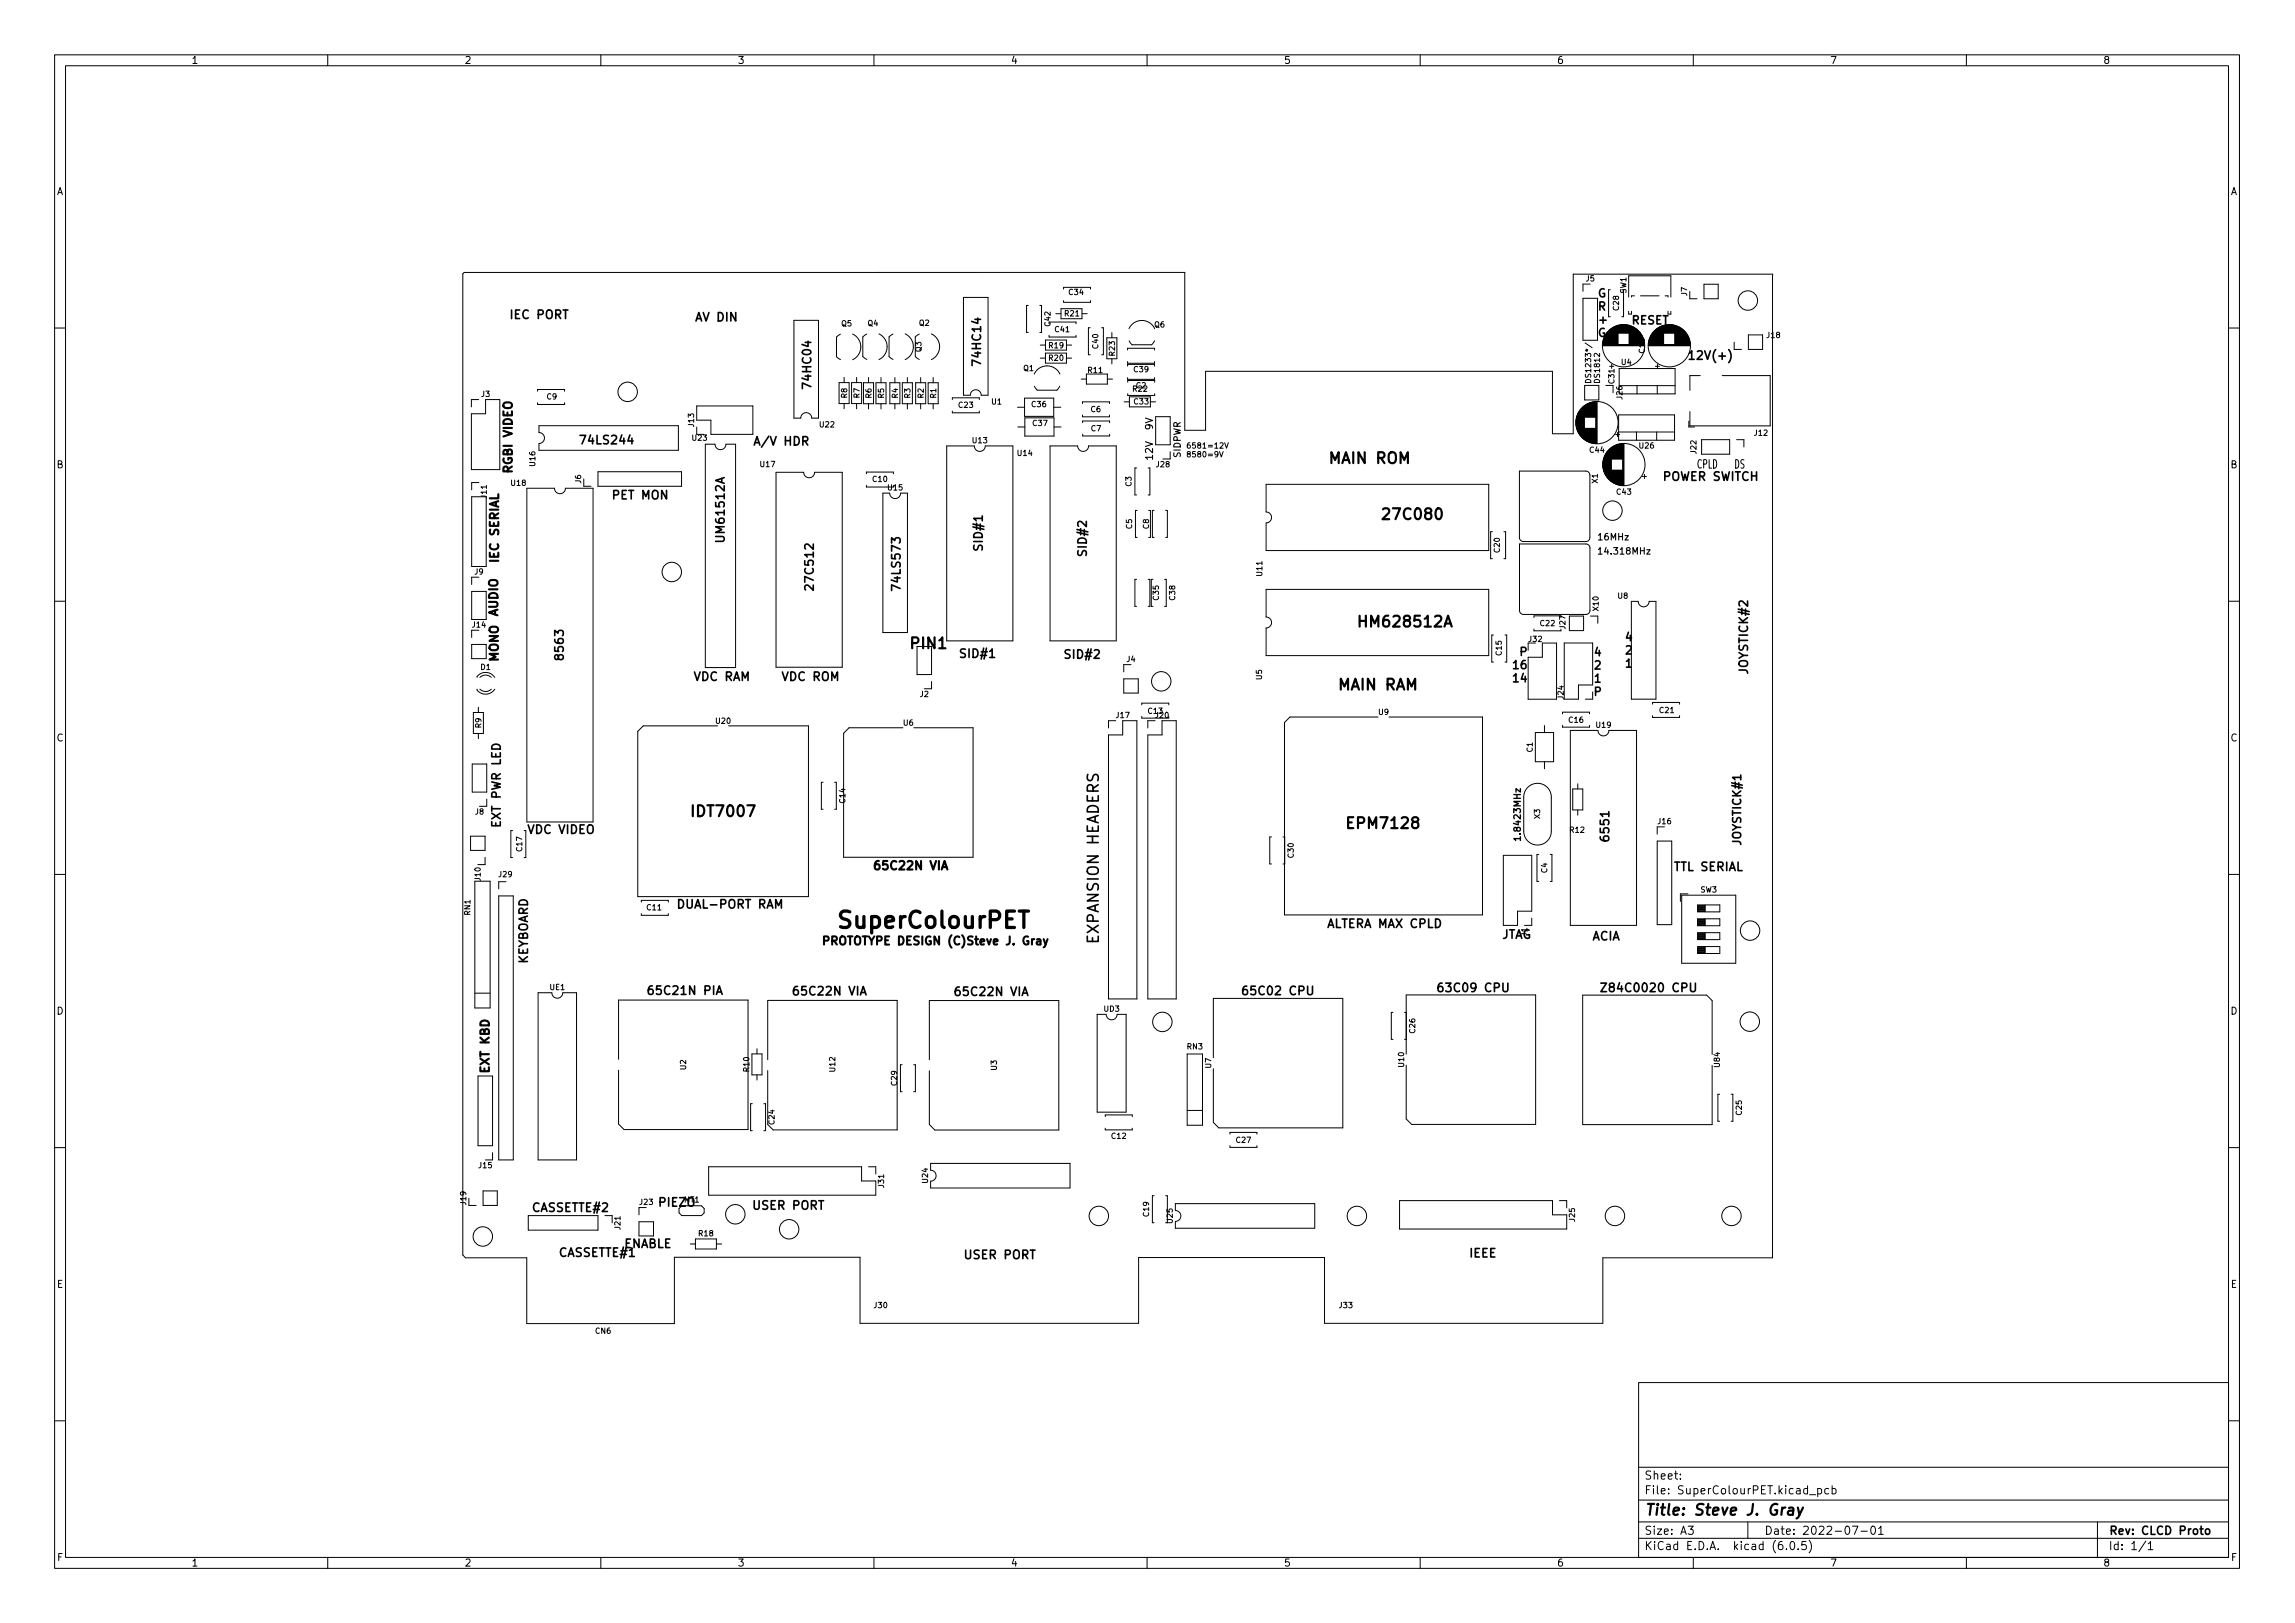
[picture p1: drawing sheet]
<svg xmlns="http://www.w3.org/2000/svg" width="420mm" height="297mm" viewBox="0 0 420 297" stroke-linecap="round" stroke-linejoin="round" font-family="sans-serif">
<defs><g id="words">
<text font-size="4.2" x="154.2" y="169.9">SuperColourPET</text>
<g font-size="2.8">
<text x="243.6" y="84.9">MAIN ROM</text>
<text x="253.7" y="95.1">27C080</text>
<text x="166.9" y="118.7">PIN1</text>
<text x="249.4" y="114.8">HM628512A</text>
<text x="245.2" y="126.3">MAIN RAM</text>
<text x="127.1" y="149.5">IDT7007</text>
<text x="247.1" y="151.7">EPM7128</text>
<text x="201.2" y="172.5" transform="rotate(-90 201.2 172.5)">EXPANSION HEADERS</text>
<text x="301" y="277.3">Title: Steve J. Gray</text>
</g>
<g font-size="2.2">
<text x="93.6" y="58.4">IEC PORT</text>
<text x="127.5" y="58.8">AV DIN</text>
<text x="309.8" y="65.8">12V(+)</text>
<text x="148.5" y="70.8" transform="rotate(-90 148.5 70.8)">74HC04</text>
<text x="179.6" y="66.6" transform="rotate(-90 179.6 66.6)">74HC14</text>
<text x="106.6" y="81.3">74LS244</text>
<text x="138.6" y="81.5">A/V HDR</text>
<text x="93.8" y="86.4" transform="rotate(-90 93.8 86.4)">RGBI VIDEO</text>
<text x="304.5" y="88">POWER SWITCH</text>
<text x="310.6" y="85.8">CPLD</text>
<text x="112.2" y="91.4">PET MON</text>
<text x="132.7" y="98.9" transform="rotate(-90 132.7 98.9)">UM61512A</text>
<text x="179.9" y="100.6" transform="rotate(-90 179.9 100.6)">SID#1</text>
<text x="199" y="101.6" transform="rotate(-90 199 101.6)">SID#2</text>
<text x="91.3" y="102.8" transform="rotate(-90 91.3 102.8)">IEC SERIAL</text>
<text x="149" y="107.6" transform="rotate(-90 149 107.6)">27C512</text>
<text x="164.9" y="107.6" transform="rotate(-90 164.9 107.6)">74LS573</text>
<text x="91.2" y="112.8" transform="rotate(-90 91.2 112.8)">AUDIO</text>
<text x="91.3" y="121.1" transform="rotate(-90 91.3 121.1)">MONO</text>
<text x="103.2" y="120.5" transform="rotate(-90 103.2 120.5)">8563</text>
<text x="127.1" y="124.6">VDC RAM</text>
<text x="143.3" y="124.6">VDC ROM</text>
<text x="175.9" y="120.4">SID#1</text>
<text x="195.1" y="120.6">SID#2</text>
<text x="320" y="123.2" transform="rotate(-90 320 123.2)">JOYSTICK#2</text>
<text x="91.7" y="151.1" transform="rotate(-90 91.7 151.1)">EXT PWR LED</text>
<text x="96.7" y="152.6">VDC VIDEO</text>
<text x="294.6" y="153.6" transform="rotate(-90 294.6 153.6)">6551</text>
<text x="160.6" y="159.2">65C22N VIA</text>
<text x="306.5" y="159.4">TTL SERIAL</text>
<text x="124.5" y="166.3">DUAL-PORT RAM</text>
<text x="243.1" y="169.8">ALTERA MAX CPLD</text>
<text x="274.8" y="171.8">JTAG</text>
<text x="291.4" y="172.1">ACIA</text>
<text x="96.6" y="176.6" transform="rotate(-90 96.6 176.6)">KEYBOARD</text>
<text x="119.3" y="182.1">65C21N PIA</text>
<text x="145.7" y="182.2">65C22N VIA</text>
<text x="175.4" y="182.3">65C22N VIA</text>
<text x="228.1" y="182.1">65C02 CPU</text>
<text x="263.9" y="181.6">63C09 CPU</text>
<text x="294.1" y="181.6">Z84C0020 CPU</text>
<text x="89.6" y="196.2" transform="rotate(-90 89.6 196.2)">EXT KBD</text>
<text x="97.4" y="221.8">CASSETTE#2</text>
<text x="120.6" y="220.8">PIEZO</text>
<text x="138" y="221.4">USER PORT</text>
<text x="102.4" y="230">CASSETTE#1</text>
<text x="114.2" y="228.4">ENABLE</text>
<text x="176.7" y="230.4">USER PORT</text>
<text x="269" y="230.1">IEEE</text>
</g>
<g font-size="2.1">
<text x="292.4" y="54.4">G</text>
<text x="292.4" y="56.8">R</text>
<text x="292.4" y="59.2">+</text>
<text x="298.6" y="59.4">RESET</text>
<text x="292.4" y="61.7">G</text>
<text x="297.6" y="117.3">4</text>
<text x="297.6" y="119.8">2</text>
<text x="277.5" y="122.5">16</text>
<text x="277.5" y="124.9">14</text>
<text x="278.5" y="120">P</text>
<text x="291.9" y="120.1">4</text>
<text x="291.9" y="122.5">2</text>
<text x="291.9" y="124.9">1</text>
<text x="297.6" y="122.2">1</text>
<text x="291.8" y="127.3">P</text>
<text x="318.8" y="154.6" transform="rotate(-90 318.8 154.6)">JOYSTICK#1</text>
<text x="152.1" y="172.9">PROTOTYPE DESIGN (C)Steve J. Gray</text>
<text x="301" y="273.5">File: SuperColourPET.kicad_pcb</text>
<text x="301" y="270.8">Sheet:</text>
<text x="301" y="280.9">Size: A3</text>
<text x="323" y="280.9">Date: 2022-07-01</text>
<text x="386" y="280.9">Rev: CLCD Proto</text>
<text x="301" y="283.7">KiCad E.D.A. kicad (6.0.5)</text>
<text x="386" y="283.7">Id: 1/1</text>
</g>
<g font-size="1.8">
<text x="35" y="11.7">1</text>
<text x="85" y="11.7">2</text>
<text x="135" y="11.7">3</text>
<text x="185" y="11.7">4</text>
<text x="235" y="11.7">5</text>
<text x="285" y="11.7">6</text>
<text x="335" y="11.7">7</text>
<text x="385" y="11.7">8</text>
<text x="10.3" y="35.7">A</text>
<text x="408.3" y="35.7">A</text>
<text x="211.1" y="83.6" transform="rotate(-90 211.1 83.6)">12V 9V</text>
<text x="10.3" y="85.7">B</text>
<text x="408.3" y="85.7">B</text>
<text x="10.3" y="135.7">C</text>
<text x="408.3" y="135.7">C</text>
<text x="10.3" y="185.7">D</text>
<text x="408.3" y="185.7">D</text>
<text x="10.4" y="235.7">E</text>
<text x="408.4" y="235.7">E</text>
<text x="10.4" y="285.7">F</text>
<text x="35" y="286.7">1</text>
<text x="85" y="286.7">2</text>
<text x="135" y="286.7">3</text>
<text x="185" y="286.7">4</text>
<text x="235" y="286.7">5</text>
<text x="285" y="286.7">6</text>
<text x="335" y="286.7">7</text>
<text x="385" y="286.7">8</text>
<text x="408.4" y="285.7">F</text>
</g>
<g font-size="1.7">
<text x="216.1" y="83.8" transform="rotate(-90 216.1 83.8)">SIDPWR</text>
<text x="292.7" y="98.9">16MHz</text>
<text x="293.1" y="101.5">14.318MHz</text>
<text x="278.4" y="153.4" transform="rotate(-90 278.4 153.4)">1.8423MHz</text>
</g>
<g font-size="1.4">
<text x="195.7" y="54">C34</text>
<text x="290.4" y="51.5">J5</text>
<text x="297.7" y="53.7" transform="rotate(-90 297.7 53.7)">SW1</text>
<text x="154.1" y="59.7">Q5</text>
<text x="158.9" y="59.7">Q4</text>
<text x="168.3" y="59.6">Q2</text>
<text x="192.3" y="59.6" transform="rotate(-90 192.3 59.6)">C42</text>
<text x="195" y="57.9">R21</text>
<text x="211.4" y="59.9">Q6</text>
<text x="296.4" y="56.8" transform="rotate(-90 296.4 56.8)">C28</text>
<text x="308.9" y="54.1" transform="rotate(-90 308.9 54.1)">J7</text>
<text x="168.7" y="64.4" transform="rotate(-90 168.7 64.4)">Q3</text>
<text x="192.1" y="63.7">R19</text>
<text x="193.2" y="60.8">C41</text>
<text x="201.1" y="63.7" transform="rotate(-90 201.1 63.7)">C40</text>
<text x="204.1" y="65.1" transform="rotate(-90 204.1 65.1)">R23</text>
<text x="301.1" y="64.6" transform="rotate(-90 301.1 64.6)">C18</text>
<text x="323.5" y="61.9">J18</text>
<text x="187.4" y="67.9">Q1</text>
<text x="192.1" y="66">R20</text>
<text x="199.2" y="68.3">R11</text>
<text x="207.4" y="71.7">R22</text>
<text x="207.6" y="68.1">C39</text>
<text x="208" y="71.1">C2</text>
<text x="291.3" y="70.3" transform="rotate(-90 291.3 70.3)">DS1233*/</text>
<text x="292.9" y="70.3" transform="rotate(-90 292.9 70.3)">DS1812</text>
<text x="295.5" y="70.1" transform="rotate(-90 295.5 70.1)">C31</text>
<text x="296.8" y="66.8">U4</text>
<text x="88.1" y="72.6">J3</text>
<text x="100.1" y="73.1">C9</text>
<text x="155.1" y="72.8" transform="rotate(-90 155.1 72.8)">R8</text>
<text x="157.4" y="72.8" transform="rotate(-90 157.4 72.8)">R7</text>
<text x="159.5" y="72.9" transform="rotate(-90 159.5 72.9)">R6</text>
<text x="161.8" y="72.9" transform="rotate(-90 161.8 72.9)">R5</text>
<text x="164.4" y="72.9" transform="rotate(-90 164.4 72.9)">R4</text>
<text x="166.7" y="72.9" transform="rotate(-90 166.7 72.9)">R3</text>
<text x="169.1" y="72.9" transform="rotate(-90 169.1 72.9)">R2</text>
<text x="171.4" y="72.9" transform="rotate(-90 171.4 72.9)">R1</text>
<text x="175.5" y="74.6">C23</text>
<text x="181.6" y="74">U1</text>
<text x="188.9" y="74.5">C36</text>
<text x="189.1" y="78">C37</text>
<text x="199.7" y="75.4">C6</text>
<text x="207.7" y="74">C33</text>
<text x="297" y="73" transform="rotate(-90 297 73)">J26</text>
<text x="126.8" y="80.6">U23</text>
<text x="127" y="78.1" transform="rotate(-90 127 78.1)">J13</text>
<text x="150.1" y="78.2">U22</text>
<text x="178.1" y="81.1">U13</text>
<text x="186.3" y="83.4">U14</text>
<text x="199.8" y="78.9">C7</text>
<text x="217.1" y="82.1">6581=12V</text>
<text x="217.1" y="83.7">8580=9V</text>
<text x="291.1" y="82.9">C44</text>
<text x="300.2" y="82.1">U26</text>
<text x="310.6" y="83" transform="rotate(-90 310.6 83)">J22</text>
<text x="321.2" y="79.7">J12</text>
<text x="93.6" y="88.9">U18</text>
<text x="98" y="85.3" transform="rotate(-90 98 85.3)">U16</text>
<text x="106.4" y="88.4" transform="rotate(-90 106.4 88.4)">J6</text>
<text x="139.2" y="85.5">U17</text>
<text x="159.8" y="88.2">C10</text>
<text x="162.6" y="89.7">U15</text>
<text x="207.1" y="89" transform="rotate(-90 207.1 89)">C3</text>
<text x="211.7" y="85.5">J28</text>
<text x="292.5" y="88.4" transform="rotate(-90 292.5 88.4)">X1</text>
<text x="89.1" y="91.1" transform="rotate(-90 89.1 91.1)">J11</text>
<text x="296" y="90.5">C43</text>
<text x="207.2" y="96.8" transform="rotate(-90 207.2 96.8)">C5</text>
<text x="210.3" y="96.8" transform="rotate(-90 210.3 96.8)">C8</text>
<text x="274.6" y="101.1" transform="rotate(-90 274.6 101.1)">C20</text>
<text x="86.9" y="105.1">J9</text>
<text x="231.1" y="105.4" transform="rotate(-90 231.1 105.4)">U11</text>
<text x="212.1" y="109.8" transform="rotate(-90 212.1 109.8)">C35</text>
<text x="215.1" y="109.8" transform="rotate(-90 215.1 109.8)">C38</text>
<text x="292.7" y="111.7" transform="rotate(-90 292.7 111.7)">X10</text>
<text x="296.2" y="109.6">U8</text>
<text x="86.5" y="114.8">J14</text>
<text x="274.9" y="119.9" transform="rotate(-90 274.9 119.9)">C15</text>
<text x="279.9" y="117.5">J32</text>
<text x="282" y="114.6">C22</text>
<text x="286.6" y="115" transform="rotate(-90 286.6 115)">J27</text>
<text x="88" y="122.6">D1</text>
<text x="206.3" y="121.1">J4</text>
<text x="231" y="124.4" transform="rotate(-90 231 124.4)">U5</text>
<text x="168.4" y="127.6">J2</text>
<text x="204.4" y="131.4">J17</text>
<text x="210.2" y="130.6">C13</text>
<text x="211.6" y="131.4">J20</text>
<text x="252.4" y="130.8">U9</text>
<text x="286.3" y="127.9" transform="rotate(-90 286.3 127.9)">J24</text>
<text x="303.9" y="130.5">C21</text>
<text x="88.1" y="133.2" transform="rotate(-90 88.1 133.2)">R9</text>
<text x="131.1" y="132.4">U20</text>
<text x="165.4" y="132.8">U6</text>
<text x="280.6" y="137.6" transform="rotate(-90 280.6 137.6)">C1</text>
<text x="287.3" y="132.3">C16</text>
<text x="292.3" y="133.2">U19</text>
<text x="87" y="149.1">J8</text>
<text x="154.7" y="146.9" transform="rotate(-90 154.7 146.9)">C14</text>
<text x="281.9" y="149.8" transform="rotate(-90 281.9 149.8)">X3</text>
<text x="95.6" y="155.8" transform="rotate(-90 95.6 155.8)">C17</text>
<text x="287.4" y="152.4">R12</text>
<text x="303.6" y="150.8">J16</text>
<text x="88" y="161.1" transform="rotate(-90 88 161.1)">J10</text>
<text x="91.3" y="160.5">J29</text>
<text x="236.8" y="156.9" transform="rotate(-90 236.8 156.9)">C30</text>
<text x="283.3" y="159.7" transform="rotate(-90 283.3 159.7)">C4</text>
<text x="86.1" y="167.5" transform="rotate(-90 86.1 167.5)">RN1</text>
<text x="118.5" y="166.6">C11</text>
<text x="311.3" y="163.3">SW3</text>
<text x="279.6" y="171.3" transform="rotate(-90 279.6 171.3)">J1</text>
<text x="100.7" y="181.2">UE1</text>
<text x="202.1" y="185.1">UD3</text>
<text x="259.1" y="189" transform="rotate(-90 259.1 189)">C26</text>
<text x="125.6" y="195.8" transform="rotate(-90 125.6 195.8)">U2</text>
<text x="137.2" y="196.1" transform="rotate(-90 137.2 196.1)">R10</text>
<text x="152.9" y="196.1" transform="rotate(-90 152.9 196.1)">U12</text>
<text x="182.5" y="195.9" transform="rotate(-90 182.5 195.9)">U3</text>
<text x="217.4" y="192">RN3</text>
<text x="221.7" y="195.5" transform="rotate(-90 221.7 195.5)">U7</text>
<text x="257" y="195.2" transform="rotate(-90 257 195.2)">U10</text>
<text x="314.9" y="195.3" transform="rotate(-90 314.9 195.3)">U84</text>
<text x="164.2" y="198.6" transform="rotate(-90 164.2 198.6)">C29</text>
<text x="141.8" y="205.7" transform="rotate(-90 141.8 205.7)">C24</text>
<text x="203.5" y="208.4">C12</text>
<text x="226.4" y="209.2">C27</text>
<text x="318.9" y="204" transform="rotate(-90 318.9 204)">C25</text>
<text x="87.7" y="213.8">J15</text>
<text x="85.3" y="220.5" transform="rotate(-90 85.3 220.5)">J19</text>
<text x="117.2" y="220.5">J23</text>
<text x="125.3" y="220.1">MT1</text>
<text x="161.8" y="217.3" transform="rotate(-90 161.8 217.3)">J31</text>
<text x="169.9" y="216.5" transform="rotate(-90 169.9 216.5)">U24</text>
<text x="113.6" y="225" transform="rotate(-90 113.6 225)">J21</text>
<text x="128" y="226.3">R18</text>
<text x="210.3" y="222.6" transform="rotate(-90 210.3 222.6)">C19</text>
<text x="214.7" y="223.8" transform="rotate(-90 214.7 223.8)">U25</text>
<text x="288.3" y="223.5" transform="rotate(-90 288.3 223.5)">J25</text>
<text x="160.1" y="239.4">J30</text>
<text x="245.2" y="239.4">J33</text>
<text x="109" y="244.1">CN6</text>
</g>
</g></defs>
<g fill="none" stroke="#000" stroke-width=".18">
<path d="M10 10h400v277h-400zM12 12h396v273h-396zM60 10v2M110 10v2M160 10v2M210 10v2M260 10v2M310 10v2M360 10v2M84.7 50.1l.3-.2h131.9v28.9h3.8v-10.8h63.5v11.4h3.8v-29.2h36.5v180h-31.1v12h-50.9v-12h-34v12h-51.1v-12.1h-33.9v12.1h-27.1v-12h-11.2l-.5-.5zM145.3 58.6h4.5v17.9h-1.2a1 1 0 0 0-1-1 1 1 0 0 0-1 1h-1.3zM176.4 54.4h4.5v17.9h-1.3a1 1 0 0 0-1-1 1 1 0 0 0-1 1h-1.2z"/>
<path d="M188.3 55.9h-.4v4.9h.4M190.4 55.9h.3v4.9h-.3M192.1 58.9h4.9v.4M193.3 57.4h.9M194.2 56.5h3.9v1.8h-3.9zM194.7 52.9v-.3h5v.3M194.7 55v.3h5v-.3M198.1 57.4h.9M199.6 60h-.3v4.9h.3M201.7 60h.3v4.9h-.3M289.8 54.6h2.7v7.7h-2.7zM291.1 52h-1.3v1.3"/>
<path d="M294.8 53h-.3v5h.3M295.2 60h4M295.3 60h3.9M295.3 59.9h3.8M295.4 59.9h3.6M295.5 59.8h3.5M295.6 59.8h3.3M295.8 59.7h2.9M295.8 59.7h2.8M296 59.6h2.5M296.1 59.6h2.3M296.2 59.6h2.1"/>
<path d="M296.4 59.5h1.7M296.5 59.5h1.4M297.2 53v5h-.3M298.2 54.4v-3.9h7.7v3.9M298.2 57v.5M298.7 57v.5M299.2 54.1h-.5v.3M300.3 54.1h3.4M303.6 60h4M303.7 60h3.9M303.7 59.9h3.8M303.8 59.9h3.6"/>
<path d="M303.9 59.8h3.4M304 59.8h3.3M304.1 59.7h3M304.2 59.7h2.8M304.3 59.6h2.6M304.5 59.6h2.3M304.6 59.6h2M304.7 59.5h1.8M304.8 54.1h.6v.3M304.9 59.5h1.4M305.4 57v.5M305.9 57v.5"/>
<path d="M309.4 53.4v1.3h1.3M312 52h2.6v2.7h-2.6zM10 60h2M86.3 75.7h2.6v-2.6h2.6v12.8h-5.2zM87.6 73.1h-1.3v1.4M98.4 71.6v-.3h5v.3M98.4 73.7v.3h5v-.3M98.7 77.9h25.5v4.5h-25.5v-1.2a1 1 0 0 0 1-1 1 1 0 0 0-1-1zM127.5 74.3h10.3v5.2h-7.7v-2.6h-2.6zM127.5 78.2v1.3M153.6 70h1.9v3.9h-1.9zM153.9 61.2l-.8 .5v3.6l.8 .5"/>
<path d="M154.5 69.1v.9M154.5 73.9v.9M155.9 70h1.8v3.9h-1.8zM156.1 61.1a2.6 2.6 0 0 1 1.5 2.4 2.6 2.6 0 0 1-1.5 2.3M156.8 69.1v.9M156.8 73.9v.9M158.1 70h1.8v3.9h-1.8zM158.7 61.1l-.7 .6v3.6l.7 .5M159 69.1v.9M159 73.9v.9M160.4 70h1.8v3.9h-1.8zM160.9 61.1a2.6 2.6 0 0 1 1.5 2.4 2.6 2.6 0 0 1-1.5 2.3"/>
<path d="M161.3 69.1v.9M161.3 73.9v.9M162.9 70h1.8v3.9h-1.8zM163.5 61.1l-.7 .6v3.6l.7 .5M163.8 69.1v.9M163.8 73.9v.9M165.2 70h1.8v3.9h-1.8zM165.7 61.1a2.6 2.6 0 0 1 1.5 2.4 2.6 2.6 0 0 1-1.5 2.3M166.1 69.1v.9M166.1 73.9v.9M167.6 70h1.9v3.9h-1.9zM168.3 61.1l-.7 .6v3.6l.7 .5"/>
<path d="M168.6 69.1v.9M168.6 73.9v.9M169.9 70h1.9v3.9h-1.9zM170.5 61.1a2.6 2.6 0 0 1 1.5 2.4 2.6 2.6 0 0 1-1.5 2.3M170.8 69.1v.9M170.8 73.9v.9M174.4 73.1v-.3h4.9v.3M174.4 75.2v.3h4.9v-.3M186.3 74.5h1.3M186.3 78.1h1.3M187.6 72.9h5.3v3.3h-5.3zM187.6 76.5h5.4v3.3h-5.4z"/>
<path d="M189.3 68.5a2.6 2.6 0 0 1 2.4-1.5 2.6 2.6 0 0 1 2.4 1.5M189.4 70.7l.5 .7h3.6l.5-.7M190.4 63.2h1M190.4 65.5h1M191.4 62.2h3.8v1.9h-3.8zM191.4 64.6h3.8v1.9h-3.8zM192.1 61.4v.3h4.9v-.3M192.9 74.5h1.3M193 78.1h1.3M195.2 63.2h1M195.2 65.5h1M197.9 69.4h1"/>
<path d="M198.2 73.9v-.4h4.9v.4M198.2 76v.3h4.9v-.3M198.2 77.4v-.3h4.9v.3M198.2 79.5v.3h4.9v-.3M198.9 68.5h3.8v1.8h-3.8zM202.6 61.8h1.9v3.9h-1.9zM202.7 69.4h1M203.6 60.9v.9M203.6 65.7v.9M205.8 73.5h1M206.4 66.2v.3h5v-.3M206.4 64.1v-.4h5v.4"/>
<path d="M206.4 67v-.3h5v.3M206.4 69.1v.3h5v-.3M206.5 69.9v-.3h4.9v.3M206.5 72.1v.3h4.9v-.3M206.7 60.2a2.6 2.6 0 0 1 2.3-1.5 2.6 2.6 0 0 1 2.4 1.5M206.7 62.4l.5 .7h3.6l.6-.7M210.6 73.5h1M210.6 72.6h-3.8v1.9h3.8M211.6 76.3h2.6v5.1h-2.6zM288.5 76.9v.9M288.6 76.7v1.3M288.6 76.5v1.7"/>
<path d="M288.7 76.2v2.3M288.7 76.1v2.5M288.8 76v2.7M288.8 75.9v2.9M288.8 75.8v3.1M288.9 75.7v3.3M288.9 75.6v3.5M289 75.5v3.7M289 75.4v3.9M289.1 75.3v4.1M289.2 75.2v4.3M289.2 75.1v4.5"/>
<path d="M289.3 75v4.7M289.4 74.9v4.9M289.4 74.9v5M289.5 74.8v5.1M289.6 74.7v5.3M289.6 74.6v5.5M289.7 74.6v5.5M289.8 74.5v5.7M289.8 74.5v5.8M289.9 74.4v5.9M290 74.4v6M290 74.3v6.1"/>
<path d="M290.1 74.3v2M290.1 78.4v2M290.1 70.5h2.6v2.7h-2.6zM290.1 74.2v2.1M290.1 78.4v2.1M290.2 74.2v2.1M290.2 78.4v2.1M290.2 62.8l1.3 .8M290.2 78.4l.1 2.2M290.3 74.1v2.2M290.3 78.4v2.2M290.4 74.1v2.2"/>
<path d="M290.4 78.4v2.2M290.4 78.4v2.3M290.4 74v2.3M290.5 74v2.3M290.5 78.4v2.3M290.6 78.4v2.4M290.6 73.9v2.4M290.7 73.9v2.4M290.7 78.4v2.4M290.8 73.9v2.4M290.8 78.4v2.4M290.8 78.4v2.5"/>
<path d="M290.8 73.8v2.5M290.9 78.4v2.5M290.9 73.8v2.5M291 73.8v2.5M291 78.4v2.5M291 78.4v2.6M291.1 73.7v2.6M291.1 78.4v2.6M291.2 73.7v2.6M291.2 78.4v2.6M291.3 73.7v2.6M291.3 78.4v2.6"/>
<path d="M291.4 73.7v2.6M291.4 78.4v2.7M291.4 73.6v2.7M291.5 73.6v2.7M291.5 78.4v2.7M291.5 78.4l.1 2.7M291.6 73.6v2.7M291.6 78.4v2.7M291.7 73.6v2.7M291.7 78.4v2.7M291.8 73.6v2.7M291.8 78.4v2.7"/>
<path d="M291.8 78.4l.1 2.8M291.9 73.6v2.7M291.9 73.5v2.8M291.9 78.4v2.8M292 73.5v2.8M292 78.4v2.8M292.1 73.5v2.8M292.1 78.4v2.8M292.2 73.5v7.7M292.3 73.5v7.7M292.4 73.5v7.7M292.8 64.7v.6l-.7-.6-.3 .2 .1 .3"/>
<path d="M293.4 63.2h7.7M293.4 63.3h7.7M293.4 63.1h7.7M293.4 63h2.8M293.4 62.9h2.8M293.4 62.8h2.8M293.4 62.7h2.8M293.5 62.6h2.7M293.5 62.5h2.7M293.5 62.4h2.7M293.5 62.3h2.7M293.5 62.2h2.7"/>
<path d="M293.6 62.2h2.6M293.6 62.1h2.6M293.6 62h2.6M293.6 61.9h2.6M293.7 61.9h2.5M293.7 61.8h2.5M293.7 61.7h2.5M293.8 61.6h2.4M293.8 61.5h2.4M293.9 61.4h2.3M293.9 61.3h2.3M294 61.3h2.2"/>
<path d="M294 70.5h1.3v1.4M294 61.2h2.2M294.1 61.1h2.1M294.1 61h2.1M294.2 61h6.1M294.2 60.9h6.1M294.2 60.9h6M294.3 60.8h5.9M294.3 60.8h5.8M294.4 60.7h5.7M294.4 60.6h5.6M294.5 60.6h5.5"/>
<path d="M294.5 60.6h5.4M294.6 60.5h5.3M294.6 60.4h5.2M294.7 67h.7M294.7 60.4h5M294.8 60.3h4.9M294.8 60.3h4.8M294.9 60.2h4.7M294.9 60.2h4.6M295 60.2h4.5M295 60.1h4.4M295.1 66.7v.7"/>
<path d="M295.2 60h4.1M295.8 79.5h.7M296.1 79.2v.7M296.3 75.9h10.3v4.7h-10.3zM296.3 79.1h10.3M296.4 67.4h10.3v4.7h-10.3zM296.4 70.6h10.3M298.3 61.4h2.3M298.3 61.8h2.5M298.3 61l2.1 .1M298.3 61.9h2.5M298.3 61.2h2.2"/>
<path d="M298.3 63h2.8M298.3 62.6h2.7M298.3 62.7h2.7M298.3 61.6h2.4M298.3 62.4h2.7M298.3 62.2h2.6M298.3 61.7h2.4M298.3 61.1h2.1M298.3 62.1h2.6M298.3 61.2h2.1M298.3 62.9h2.7M298.3 62h2.6"/>
<path d="M298.3 61.3h2.2M298.3 61.5h2.3M298.3 62h2.5M298.3 62.8h2.7M298.3 61h2M298.3 62.3h2.6M298.3 62.5h2.7M298.3 62.6l2.7 .1M298.3 62.3l2.7 .1M299.6 79.1v1.5M299.7 70.6v1.5M301.8 63.2h7.6"/>
<path d="M301.8 63.3h7.6M301.8 63.1h7.6M301.8 63h2.8M301.8 62.9h2.8M301.8 62.8h2.8M301.8 62.7h2.8M301.8 62.6h2.8M301.9 62.6h2.7M301.9 62.5h2.7M301.9 62.4h2.7M301.9 62.3h2.7M301.9 62.2h2.7"/>
<path d="M302 62.1h2.6M302 62h2.6M302 61.9h2.6M302.1 61.8h2.5M302.1 61.7h2.5M302.1 61.6h2.5M302.2 61.6h2.4M302.2 61.5h2.4M302.2 61.4h2.4M302.3 61.4h2.3M302.3 61.3h2.3M302.4 61.2h2.2"/>
<path d="M302.4 61.1h2.2M302.5 61.1h2.1M302.5 61h2.1M302.6 61h6.1M302.6 60.9h6M302.6 60.8h6M302.7 60.8h5.8M302.8 60.7h5.6M302.8 60.6h5.6M302.9 60.6h5.5M302.9 60.6h5.4M302.9 60.5h5.4"/>
<path d="M303 60.5h5.2M303 60.4h5.2M303.1 67h.7M303.1 60.4h5M303.2 60.3h4.9M303.2 60.3h4.8M303.3 60.2h4.7M303.3 79.1v1.5M303.3 60.2h4.6M303.4 60.2h4.5M303.4 70.6v1.5M303.4 60.1h4.4"/>
<path d="M303.4 66.7v.7M303.5 60h4.2M306.7 61.4h2.3M306.7 61.8h2.5M306.7 61l2.1 .1M306.7 61.9h2.5M306.7 61.2h2.2M306.7 63h2.7M306.7 62.6h2.7M306.7 62.7h2.7M306.7 61.6h2.3M306.7 61.6h2.4"/>
<path d="M306.7 62.4h2.7M306.7 62.2h2.6M306.7 61.7h2.4M306.7 61.1h2.1M306.7 62.1h2.6M306.7 62.4h2.6M306.7 61.2h2.1M306.7 61.8h2.4M306.7 62.9h2.7M306.7 62h2.5M306.7 61.3h2.2M306.7 61.5h2.3"/>
<path d="M306.7 62.8h2.7M306.7 61h2M306.7 62.3h2.6M306.7 62.5h2.7M306.7 62.6l2.7 .1M306.7 62.3l2.6 .1M309.2 77.1v1h1M311.3 68.7h-1.9v2.7M315.3 68.7h8.8v9.2h-14.7v-2.6M317.5 62.6v1.4h1.3M320.1 61.3h2.6v2.7h-2.6zM408 60h2"/>
<path d="M86.4 90.9h2.6v12.8h-2.6zM87.7 88.3h-1.3v1.3M96.5 89.4h5a1 1 0 0 0 1 1 1 1 0 0 0 1-1h5.1v61h-12.1zM106.9 87.7v1.3h1.3M109.5 86.3h15.3v2.7h-15.3zM129.1 81.3h1.8a1 1 0 0 0 1 1 1 1 0 0 0 1-1h1.8v40.9h-5.6zM142.1 86.4h5a1 1 0 0 0 1 1 1 1 0 0 0 1-1h5.1v35.7h-12.1zM158.6 86.7v-.3h5v.3M158.6 88.8v.3h5M161.6 90.2h1.3a1 1 0 0 0 1 1 1 1 0 0 0 1-1h1.2v25.6h-4.5zM173.3 81.6h5.1a1 1 0 0 0 1 1 1 1 0 0 0 1-1h5v35.7h-12.1zM192.2 81.6h5.1a1 1 0 0 0 1 1 1 1 0 0 0 1-1h5.1v35.7h-12.2z"/>
<path d="M208.1 85.6h-.3v5h.3M208.2 93.4h-.3v5h.3M210.2 85.6h.3v5h-.3M210.3 93.4h.3v5h-.3M211.3 93.4h-.3v5h.3M213.4 93.4h.3v5h-.3M214.2 82.7v1.3h-1.3M223.3 82.6l.3 1 .3-1M223.4 81.1l.3-.1 .2 .3-.6 .7h.6M224.2 81l.3 1 .4-1M231.8 88.6h40.8v12.2h-40.8v-5.1a1 1 0 0 0 1-1 1 1 0 0 0-1-1zM273.2 97.3h-.3v5h.3"/>
<path d="M275.3 97.3h.3v5h-.3M278.2 86.2h12.1a.75 .75 0 0 1 .8 .8v11.4a.75 .75 0 0 1-.8 .7h-11.4a.75 .75 0 0 1-.7-.7zM278.2 99.6h12.1a.75 .75 0 0 1 .8 .7v11.4a.75 .75 0 0 1-.8 .8h-11.4a.75 .75 0 0 1-.7-.8zM293.5 84.6v.9M293.5 84.1v1.8M293.6 84v2.1M293.6 83.9v2.3M293.7 83.8v2.5M293.7 83.6v2.8M293.7 83.5v3M293.8 83.5v3.1M293.9 83.3v3.5"/>
<path d="M293.9 83.2v3.6M293.9 83.1v3.8M294 83.1v3.9M294 83v4M294.1 82.9v4.2M294.1 82.9v4.3M294.2 82.8v4.5M294.2 82.7v4.6M294.3 82.7v4.7M294.3 82.6v4.8M294.3 82.6v4.9M294.4 82.5v5"/>
<path d="M294.4 82.5v5.1M294.5 82.4v5.3M294.6 82.3v5.4M294.6 82.3v5.5M294.7 82.2v5.6M294.7 82.2v5.7M294.8 82.1v5.9M294.9 82.1v5.9M294.9 82v6M294.9 82v6.1M295 82v6.1M295 81.9v2.1"/>
<path d="M295 86.1v2M295.1 86.1v2.1M295.1 81.9v2.1M295.2 81.8v2.2M295.2 86.1v2.1M295.3 81.8v2.2M295.3 86.1v2.2M295.3 81.7v2.3M295.4 86.1v2.3M295.4 81.7v2.3M295.5 81.7v2.3M295.5 86.1v2.3"/>
<path d="M295.5 81.6v2.4M295.6 81.6v2.4M295.6 86.1v2.4M295.7 81.6v2.4M295.7 86.1v2.4M295.7 81.5v2.5M295.8 81.5v2.5M295.8 86.1v2.4M295.8 86.1v2.5M295.9 81.5v2.5M295.9 86.1v2.5M295.9 81.4v2.6"/>
<path d="M296 81.4v2.6M296 86.1v2.5M296 86.1l.1 2.6M296.1 81.4v2.6M296.1 86.1v2.6M296.2 81.4v2.6M296.2 86.1v2.6M296.2 81.3v2.7M296.3 81.3v2.7M296.3 86.1v2.6M296.3 86.1l.1 2.6M296.4 81.3v2.7"/>
<path d="M296.4 86.1v2.7M296.5 81.3v2.7M296.5 86.1v2.7M296.6 81.3v2.7M296.6 86.1v2.7M296.7 86.1v2.7M296.7 81.2v2.8M296.8 81.2v2.8M296.8 86.1v2.7M296.9 81.2v2.8M296.9 86.1v2.7M297 86.1v2.7"/>
<path d="M297 81.2v2.8M297.1 81.2v2.8M297.1 86.1v2.7M297.1 81.2v7.7M297.2 81.2v7.7M297.3 81.2v7.7M300.7 87.2h.7M301.1 86.8v.8M311.5 80.5h5.2v2.6h-5.2zM317.8 84.1h.2a1.07 1.07 0 0 1 0 1.6h-.2zM317.9 80.5h1.4v1.3M319.3 84.2a.43 .43 0 0 0-.6 .3 .43 .43 0 0 0 .5 .5 .38 .38 0 0 1 0 .5 .38 .38 0 0 1-.5 .1"/>
<path d="M10 110h2M86.4 108.2h2.6v5.2h-2.6zM86.4 115.3v1.4M87.7 105.6h-1.3v1.4M89 117.9h-2.6v2.6h2.6M167.9 118.3v5.2h2.6v-5.2M208.1 106h-.3v5h.3M210.2 106h.3v5h-.3M211.1 106h-.3v5h.3M213.2 106h.3v5h-.3M231.8 107.9h40.8v12.1h-40.8v-5.1a1 1 0 0 0 1-1 1 1 0 0 0-1-1zM273.4 116.2h-.3v5h.3"/>
<path d="M275.5 116.2h.3v5h-.3M279.8 117.7v1.3M280.8 115.1v.4h5M285.8 112.7h-5v.3M286.4 117.7h5.2v7.7h-2.6v2.6h-2.6zM287.3 112.8h2.6v2.6h-2.6zM291.2 112.8h1.3v1.3M298.7 110.1h1.2a1 1 0 0 0 1 1 1 1 0 0 0 1-1h1.3v17.9h-4.5zM408 110h2M86.5 139.8h2.6v5.2h-2.6zM86.7 130.4h1.8v3.8h-1.8zM87.3 124a1.89 1.89 0 0 1 3.3 0"/>
<path d="M87.6 129.4v1M87.6 134.2v1M87.9 124a1.5 1.5 0 0 1 2 0M89.9 126.1a1.5 1.5 0 0 1-2 0M90.6 126.1a1.89 1.89 0 0 1-3.3 0M131.4 132.8h-13.6l-1 1v30.3h31.2v-31.3h-14.6M165.3 133.2h-9.9l-1 1v22.7h23.7v-23.7h-10.8M170.5 124.7v1.4h-1.3M204.3 131.9h-1.4v1.3M205.5 131.9h2.6v50.9h-5.2v-48.3h2.6zM205.7 124.2h2.7v2.6h-2.7zM207.1 121.6h-1.4v1.4"/>
<path d="M209 129v-.3h5v.3M209 131.1v.3h5M211.5 131.9h-1.4v1.3M212.7 131.9h2.6v50.9h-5.2v-48.3h2.6zM252.3 131.2h-16.1l-1 1v35.2h36.2v-36.2h-17.1M279.8 120.3h2.6v-2.6h2.6v10.3h-5.2zM281.1 134.1h3.3v5.3h-3.3zM282.8 132.8v1.3M282.8 139.4v1.3M286.1 130.7v-.4h4.9v.4M286.1 132.8v.3h4.9v-.3M287.5 133.7h5a1 1 0 0 0 1 1 1 1 0 0 0 1-1h5.1v35.7h-12.1z"/>
<path d="M290.2 128h1.4M302.5 128.9v-.3h5v.3M302.5 131v.3h5v-.3M86.1 153h2.7v2.6h-2.7zM88.8 156.9v1.3h-1.3M89.1 146.2v1.4h-1.3M93.8 152h-.3v5h.3M95.9 152h.4v5h-.4M150.7 143.2h-.3v4.9h.3M152.8 143.2h.3v4.9h-.3M232.8 153.2h-.3v4.9h.3M234.9 153.2h.3v4.9h-.3"/>
<path d="M275.2 156.5h5.2v10.3h-2.6v2.6h-2.6zM279.7 144.1a2.52 2.52 0 0 1 2.7-.5 2.52 2.52 0 0 1 1.6 2.3v6.2a2.52 2.52 0 0 1-2.5 2.6 2.52 2.52 0 0 1-2.5-2.6v-6.2a2.53 2.53 0 0 1 .7-1.8zM281.7 156.4h-.3v4.9h.3M283.8 156.4h.3v4.9h-.3M287.9 144.4h1.9v3.8h-1.9zM288.8 143.4v1M288.8 148.2v1M303.4 151.3v1.4M303.4 153.9h2.7v15.3h-2.7zM10 160h2M86.9 161.3h2.8v23.2h-2.8zM91.3 164h2.7v48.3h-2.7z"/>
<path d="M92.6 161.4h-1.3v1.3M117.4 165.1v-.3h4.9v.3M117.4 167.2v.3h4.9v-.3M280.4 168v1.4h-1.3M307.9 163.8h9.9v12.5h-9.9zM309 163.6h-1.4v1.4M310.8 168.2h4.1v1.2h-4.1zM310.8 165.6h4.1v1.3h-4.1zM310.8 174.4h1.4M310.8 170.7h4.1v1.3h-4.1zM310.8 173.2h4.1v1.3h-4.1zM310.8 171.7h1.4"/>
<path d="M310.8 173.8h1.4M310.8 166.5h1.4M310.8 174h1.4M310.8 166.2h1.4M310.8 170.9h1.4M310.8 173.5h1.4M310.8 166.1h1.4M310.8 170.8h1.4M310.8 173.7h1.4M310.8 168.8h1.4M310.8 166.7h1.4M310.8 174.1h1.4"/>
<path d="M310.8 166.8h1.4M310.8 171.2h1.4M310.8 171.8h1.4M310.8 171.1h1.4M310.8 168.4h1.4M310.8 168.9h1.4M310.8 166.3h1.4M310.8 171.9h1.4M310.8 166h1.4M310.8 165.9h1.4M310.8 169.2h1.4M310.8 173.6h1.4"/>
<path d="M310.8 168.5h1.4M310.8 166.6h1.4M310.8 168.6h1.4M310.8 174.3h1.4M310.8 174.2h1.4M310.8 171.5h1.4M310.8 169h1.4M310.8 171.3h1.4M310.8 169.4h1.4M310.8 168.3h1.4M310.8 171.4h1.4M310.8 173.4h1.4"/>
<path d="M310.8 169.1h1.4M310.8 165.7h1.4M312.2 165.6v1.3M312.2 168.2v1.2M312.2 170.7v1.3M312.2 173.2v1.3M408 160h2M86.9 181.8h2.8M87.5 196.9h2.7v12.8h-2.7zM98.5 181.7h2.5a1 1 0 0 0 1 1 1 1 0 0 0 1-1h2.6v30.6h-7.1zM113.2 193.9v-10.9h23.7v23.7h-22.7l-1-1v-9.8M137.7 192.9h1.8v3.8h-1.8z"/>
<path d="M138.6 191.9v1M138.6 196.7v1M140.5 193.9v-10.8h23.8v23.7h-22.8l-1-1v-9.9M165.2 194.9h-.4v4.9h.4M167.3 194.9h.3v4.9h-.3M170.1 194v-10.9h23.7v23.7h-22.7l-1-1v-9.8M200.9 185.6h1.6a1 1 0 0 0 1 1 1 1 0 0 0 1-1h1.7v17.9h-5.3zM217.3 192.9h2.8v13h-2.8zM222.1 193.6v-10.9h23.7v23.7h-22.7l-1-1v-9.8M255 185.3h-.3v4.9h.3M257.1 190.2h.4M257.1 185.3h.4"/>
<path d="M257.4 192.9v-10.8h23.7v23.7h-22.7l-1-1v-9.9M313.5 193v-9.9l-1-1h-22.7v23.7h23.7v-10.8M10 210h2M88.4 218h2.6v2.6h-2.6zM90.2 211v1.3h-1.4M129.7 213.5h28v2.6h2.6v2.6h-30.6zM137.7 202h-.3v4.9h.3M139.8 202h.4v4.9h-.4M159 213.5h1.3v1.4M170.4 212.9h25.5v4.5h-25.5v-1.2a1 1 0 0 0 1-1 1 1 0 0 0-1-1zM202.3 206.5v.3h5v-.3M202.3 204.4v-.3h5v.3"/>
<path d="M211.3 218.8h-.3v5h.3M213.4 218.8h.3v5M217.3 203.2h2.8M225.2 207.6v-.3h4.9v.3M225.2 209.7v.3h4.9v-.3M256.2 219.7h28v2.6h2.6v2.6h-30.6zM285.5 219.7h1.3v1.4M314.8 200.3h-.3v4.9h.3M316.9 200.3h.3v4.9h-.3M408 210h2M85.8 220.6h1.4M96.7 222.5h12.8v2.6h-12.8z"/>
<path d="M112.1 222.5v1.3M117 221v1.3M117 226.2v-2.6h2.6v2.6M124.8 220.7h3.6l.5 .5v.8l-.5 .5h-3.6l-.5-.5v-.8M126.4 227.7h.9M127.3 226.8h3.9v1.8h-3.9zM131.2 227.7h.9M215.2 220.3h25.5v4.5h-25.5v-1.3a1 1 0 0 0 1-1 1 1 0 0 0-1-1zM300 253h108v32h-108zM10 260h2M300 278.5h108M300 274.5h108"/>
<path d="M300 268.5h108M307.6 270.6v.1M307.6 269.8v.1M309.1 279.3h.9l-.5 .6 .4 .1v.7l-.2 .1h-.4l-.2-.1M320 278.5v3M331.3 273.6h1.1M332.8 272.5l.4-.1 .3 .3v.4l-.2 .2h-.5M332.8 272.4v1.5M334.8 272.5l-.4-.1-.3 .3v.4l.1 .2h.6M335.4 272.5l.4-.1 .3 .3v.4l-.1 .2h-.6M335.4 271.9v1.5M339.1 279.3h1l-.6 1.5"/>
<path d="M342.7 279.4l.1-.1a.8 .8 0 0 1 .6 .8 .8 .8 0 0 1-.6 .7 1 1 0 0 1-.1-1.4zM343.9 279.7l.5-.4v1.5M384 278.5v6.5M408 260h2M60 285v2M110 285v2M160 285v2M210 285v2M260 285v2M300 281.5h108M310 285v2M327.1 283.5v.1"/>
<path d="M327.9 282.2l.2-.1a.8 .8 0 0 1 .5 .8 .8 .8 0 0 1-.5 .7 .99 .99 0 0 1-.2-1.4zM329.2 283.5v.1M330.6 282.1h-.7l-.1 .7 .3-.1 .5 .1 .1 .2-.1 .5-.2 .1-.6-.1M331.2 281.9a1.72 1.72 0 0 1 0 2.3M340.7 280.2h1.2M343.9 280.8h.9M360 285v2M392.8 282l-1.2 2M393.3 282.5l.4-.4v1.5M393.3 283.6h.8"/>
<circle cx="320" cy="55" r="1.78"/>
<circle cx="114.9" cy="71.7" r="1.78"/>
<circle cx="292.4" cy="77.4" r="3.9"/>
<circle cx="297.2" cy="63.3" r="3.9"/>
<circle cx="305.6" cy="63.3" r="3.9"/>
<circle cx="295.2" cy="93.5" r="1.78"/>
<circle cx="297.3" cy="85" r="3.9"/>
<circle cx="123" cy="104.7" r="1.78"/>
<circle cx="212.6" cy="124.7" r="1.78"/>
<circle cx="320.4" cy="170.3" r="1.78"/>
<circle cx="212.8" cy="187" r="1.78"/>
<circle cx="320.3" cy="187" r="1.78"/>
<circle cx="88.4" cy="226.3" r="1.78"/>
<circle cx="134.6" cy="222.2" r="1.78"/>
<circle cx="144.5" cy="225" r="1.78"/>
<circle cx="201.2" cy="222.5" r="1.78"/>
<circle cx="248.4" cy="222.5" r="1.78"/>
<circle cx="295.7" cy="222.5" r="1.78"/>
<circle cx="317" cy="222.5" r="1.78"/>
</g>
<path d="M293.1 179.9h1l-1 1.6h1M309.5 179.9v1.3l.3 .3h.3l.3-.3v-1.3M131.2 182l.5-1.6 .5 1.6M403.9 279.9l.4-.1 .2 .3v.4l-.2 .3-.4-.1-.1-.2v-.4z" fill="none" stroke="#000" stroke-width=".3"/>
<path d="M327.5 276l.2-.1 .6 .1-.1 1.2M328.3 276.4l-.7 .1a.4 .4 0 0 0-.3 .3 .4 .4 0 0 0 .2 .4l.7-.1M329.1 275.9l.4 1.3M330.1 275.9l-.9 1.8-.3 .2" fill="none" stroke="#000" stroke-width=".4"/>
<path d="M209.7 76.5l1.3 .4-1.3 .5" fill="none" stroke="#000" stroke-width=".2"/>
<path d="M150.9 172.2l.7-.1 .1-.2-.1-.4-.2-.1h-.5v1.5M191.1 171.9l.3 1M191.8 171.9l-.5 1.3-.2 .2" fill="none" stroke="#000" stroke-width=".38"/>
<use href="#words"/>
</svg>
